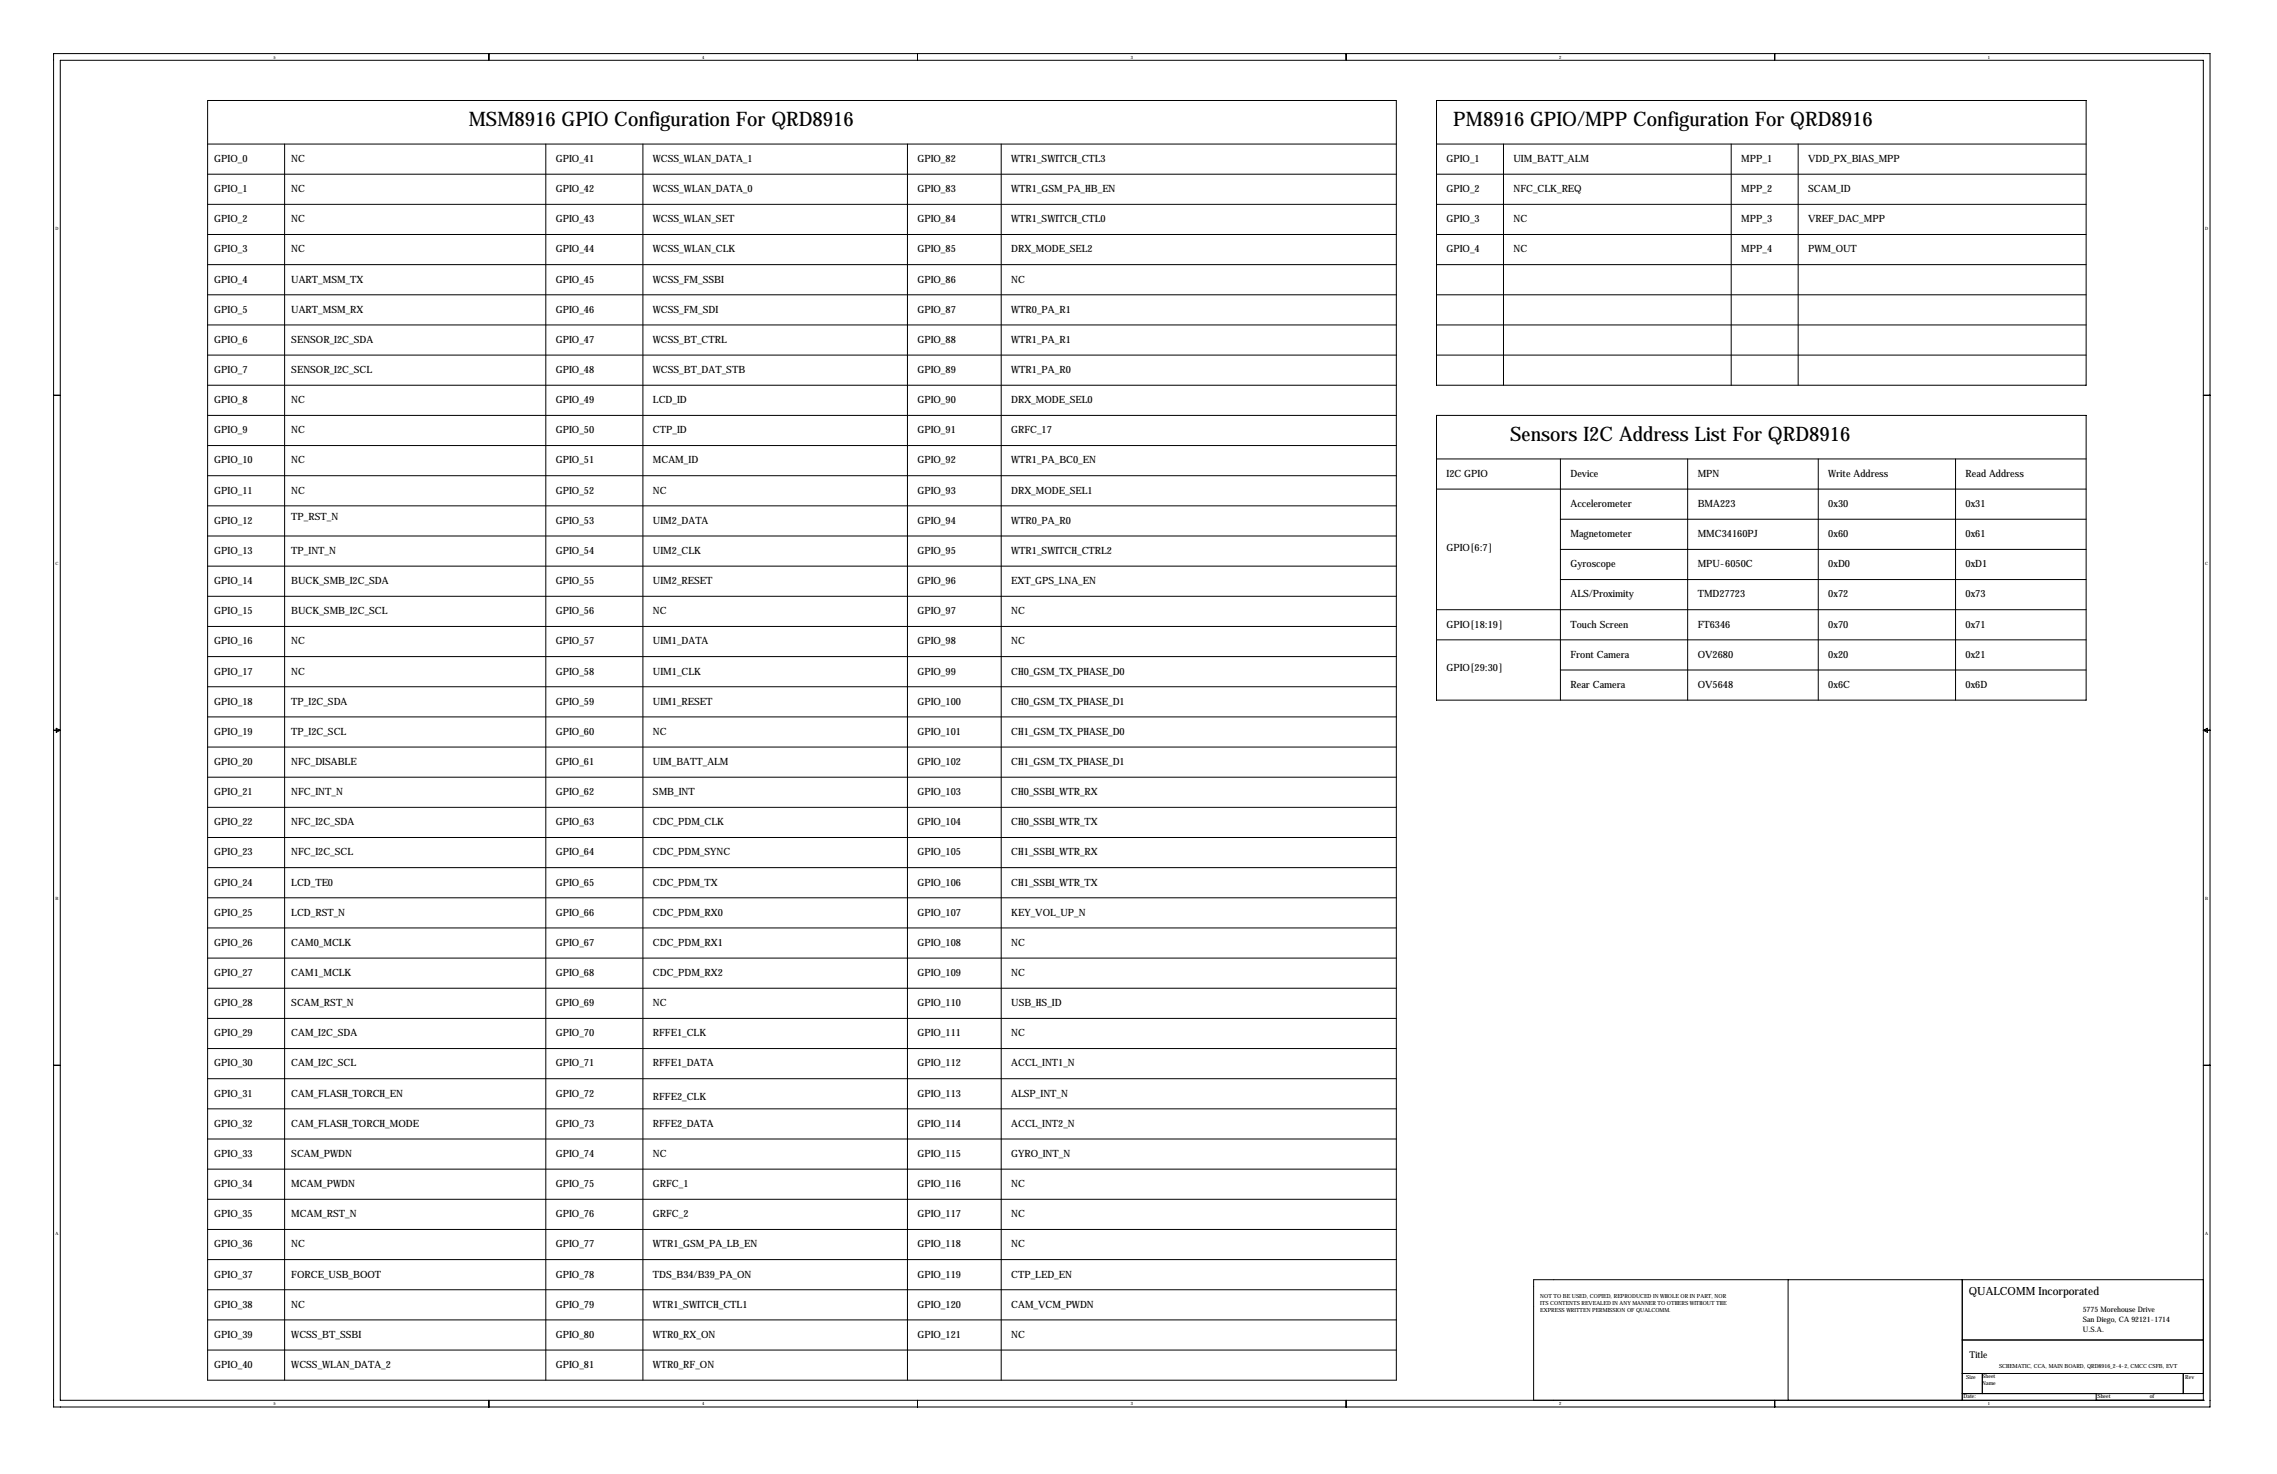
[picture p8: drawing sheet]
<svg xmlns="http://www.w3.org/2000/svg" width="864mm" height="559mm" viewBox="0 0 864 559" stroke-linecap="round" stroke-linejoin="round" font-family="sans-serif">
<defs><g id="words">
<g font-size="7.6">
<text x="177.8" y="47.9">MSM8916 GPIO Configuration For QRD8916</text>
<text x="551.2" y="47.9">PM8916 GPIO/MPP Configuration For QRD8916</text>
<text x="572.8" y="167.3">Sensors I2C Address List For QRD8916</text>
</g>
<text font-size="4.3" x="746.8" y="491">QUALCOMM Incorporated</text>
<g font-size="3.8">
<text x="81.3" y="61.4">GPIO_0</text>
<text x="110.5" y="61.4">NC</text>
<text x="210.8" y="61.4">GPIO_41</text>
<text x="247.6" y="61.4">WCSS_WLAN_DATA_1</text>
<text x="348" y="61.4">GPIO_82</text>
<text x="383.5" y="61.4">WTR1_SWITCH_CTL3</text>
<text x="548.6" y="61.4">GPIO_1</text>
<text x="574" y="61.4">UIM_BATT_ALM</text>
<text x="660.4" y="61.4">MPP_1</text>
<text x="685.8" y="61.4">VDD_PX_BIAS_MPP</text>
<text x="81.3" y="72.8">GPIO_1</text>
<text x="110.5" y="72.8">NC</text>
<text x="210.8" y="72.8">GPIO_42</text>
<text x="247.6" y="72.8">WCSS_WLAN_DATA_0</text>
<text x="348" y="72.8">GPIO_83</text>
<text x="383.5" y="72.8">WTR1_GSM_PA_HB_EN</text>
<text x="548.6" y="72.8">GPIO_2</text>
<text x="574" y="72.8">NFC_CLK_REQ</text>
<text x="660.4" y="72.8">MPP_2</text>
<text x="685.8" y="72.8">SCAM_ID</text>
<text x="81.3" y="84.3">GPIO_2</text>
<text x="110.5" y="84.3">NC</text>
<text x="210.8" y="84.3">GPIO_43</text>
<text x="247.6" y="84.3">WCSS_WLAN_SET</text>
<text x="348" y="84.3">GPIO_84</text>
<text x="383.5" y="84.3">WTR1_SWITCH_CTL0</text>
<text x="548.6" y="84.3">GPIO_3</text>
<text x="574" y="84.3">NC</text>
<text x="660.4" y="84.3">MPP_3</text>
<text x="685.8" y="84.3">VREF_DAC_MPP</text>
<text x="81.3" y="95.7">GPIO_3</text>
<text x="110.5" y="95.7">NC</text>
<text x="210.8" y="95.7">GPIO_44</text>
<text x="247.6" y="95.7">WCSS_WLAN_CLK</text>
<text x="348" y="95.7">GPIO_85</text>
<text x="383.5" y="95.7">DRX_MODE_SEL2</text>
<text x="548.6" y="95.7">GPIO_4</text>
<text x="574" y="95.7">NC</text>
<text x="660.4" y="95.7">MPP_4</text>
<text x="685.8" y="95.7">PWM_OUT</text>
<text x="81.3" y="107.1">GPIO_4</text>
<text x="110.5" y="107.1">UART_MSM_TX</text>
<text x="210.8" y="107.1">GPIO_45</text>
<text x="247.6" y="107.1">WCSS_FM_SSBI</text>
<text x="348" y="107.1">GPIO_86</text>
<text x="383.5" y="107.1">NC</text>
<text x="81.3" y="118.6">GPIO_5</text>
<text x="110.5" y="118.6">UART_MSM_RX</text>
<text x="210.8" y="118.6">GPIO_46</text>
<text x="247.6" y="118.6">WCSS_FM_SDI</text>
<text x="348" y="118.6">GPIO_87</text>
<text x="383.5" y="118.6">WTR0_PA_R1</text>
<text x="81.3" y="130">GPIO_6</text>
<text x="110.5" y="130">SENSOR_I2C_SDA</text>
<text x="210.8" y="130">GPIO_47</text>
<text x="247.6" y="130">WCSS_BT_CTRL</text>
<text x="348" y="130">GPIO_88</text>
<text x="383.5" y="130">WTR1_PA_R1</text>
<text x="81.3" y="141.4">GPIO_7</text>
<text x="110.5" y="141.4">SENSOR_I2C_SCL</text>
<text x="210.8" y="141.4">GPIO_48</text>
<text x="247.6" y="141.4">WCSS_BT_DAT_STB</text>
<text x="348" y="141.4">GPIO_89</text>
<text x="383.5" y="141.4">WTR1_PA_R0</text>
<text x="81.3" y="152.8">GPIO_8</text>
<text x="110.5" y="152.8">NC</text>
<text x="210.8" y="152.8">GPIO_49</text>
<text x="247.6" y="152.8">LCD_ID</text>
<text x="348" y="152.8">GPIO_90</text>
<text x="383.5" y="152.8">DRX_MODE_SEL0</text>
<text x="81.3" y="164.3">GPIO_9</text>
<text x="110.5" y="164.3">NC</text>
<text x="210.8" y="164.3">GPIO_50</text>
<text x="247.6" y="164.3">CTP_ID</text>
<text x="348" y="164.3">GPIO_91</text>
<text x="383.5" y="164.3">GRFC_17</text>
<text x="81.3" y="175.7">GPIO_10</text>
<text x="110.5" y="175.7">NC</text>
<text x="210.8" y="175.7">GPIO_51</text>
<text x="247.6" y="175.7">MCAM_ID</text>
<text x="348" y="175.7">GPIO_92</text>
<text x="383.5" y="175.7">WTR1_PA_BC0_EN</text>
<text x="548.6" y="180.8">I2C GPIO</text>
<text x="595.6" y="180.8">Device</text>
<text x="643.9" y="180.8">MPN</text>
<text x="693.4" y="180.8">Write Address</text>
<text x="745.5" y="180.8">Read Address</text>
<text x="81.3" y="187.1">GPIO_11</text>
<text x="110.5" y="187.1">NC</text>
<text x="210.8" y="187.1">GPIO_52</text>
<text x="247.6" y="187.1">NC</text>
<text x="348" y="187.1">GPIO_93</text>
<text x="383.5" y="187.1">DRX_MODE_SEL1</text>
<text x="110.5" y="197.3">TP_RST_N</text>
<text x="595.6" y="192.2">Accelerometer</text>
<text x="643.9" y="192.2">BMA223</text>
<text x="693.4" y="192.2">0x30</text>
<text x="745.5" y="192.2">0x31</text>
<text x="81.3" y="198.6">GPIO_12</text>
<text x="210.8" y="198.6">GPIO_53</text>
<text x="247.6" y="198.6">UIM2_DATA</text>
<text x="348" y="198.6">GPIO_94</text>
<text x="383.5" y="198.6">WTR0_PA_R0</text>
<text x="595.6" y="203.6">Magnetometer</text>
<text x="643.9" y="203.6">MMC34160PJ</text>
<text x="693.4" y="203.6">0x60</text>
<text x="745.5" y="203.6">0x61</text>
<text x="81.3" y="210">GPIO_13</text>
<text x="110.5" y="210">TP_INT_N</text>
<text x="210.8" y="210">GPIO_54</text>
<text x="247.6" y="210">UIM2_CLK</text>
<text x="348" y="210">GPIO_95</text>
<text x="383.5" y="210">WTR1_SWITCH_CTRL2</text>
<text x="548.6" y="208.7">GPIO[6:7]</text>
<text x="595.6" y="215.1">Gyroscope</text>
<text x="643.9" y="215.1">MPU-6050C</text>
<text x="693.4" y="215.1">0xD0</text>
<text x="745.5" y="215.1">0xD1</text>
<text x="81.3" y="221.4">GPIO_14</text>
<text x="110.5" y="221.4">BUCK_SMB_I2C_SDA</text>
<text x="210.8" y="221.4">GPIO_55</text>
<text x="247.6" y="221.4">UIM2_RESET</text>
<text x="348" y="221.4">GPIO_96</text>
<text x="383.5" y="221.4">EXT_GPS_LNA_EN</text>
<text x="595.6" y="226.5">ALS/Proximity</text>
<text x="643.9" y="226.5">TMD27723</text>
<text x="693.4" y="226.5">0x72</text>
<text x="745.5" y="226.5">0x73</text>
<text x="81.3" y="232.9">GPIO_15</text>
<text x="110.5" y="232.9">BUCK_SMB_I2C_SCL</text>
<text x="210.8" y="232.9">GPIO_56</text>
<text x="247.6" y="232.9">NC</text>
<text x="348" y="232.9">GPIO_97</text>
<text x="383.5" y="232.9">NC</text>
<text x="548.6" y="237.9">GPIO[18:19]</text>
<text x="595.6" y="237.9">Touch Screen</text>
<text x="643.9" y="237.9">FT6346</text>
<text x="693.4" y="237.9">0x70</text>
<text x="745.5" y="237.9">0x71</text>
<text x="81.3" y="244.3">GPIO_16</text>
<text x="110.5" y="244.3">NC</text>
<text x="210.8" y="244.3">GPIO_57</text>
<text x="247.6" y="244.3">UIM1_DATA</text>
<text x="348" y="244.3">GPIO_98</text>
<text x="383.5" y="244.3">NC</text>
<text x="595.6" y="249.4">Front Camera</text>
<text x="643.9" y="249.4">OV2680</text>
<text x="693.4" y="249.4">0x20</text>
<text x="745.5" y="249.4">0x21</text>
<text x="81.3" y="255.7">GPIO_17</text>
<text x="110.5" y="255.7">NC</text>
<text x="210.8" y="255.7">GPIO_58</text>
<text x="247.6" y="255.7">UIM1_CLK</text>
<text x="348" y="255.7">GPIO_99</text>
<text x="383.5" y="255.7">CH0_GSM_TX_PHASE_D0</text>
<text x="548.6" y="254.4">GPIO[29:30]</text>
<text x="595.6" y="260.8">Rear Camera</text>
<text x="643.9" y="260.8">OV5648</text>
<text x="693.4" y="260.8">0x6C</text>
<text x="745.5" y="260.8">0x6D</text>
<text x="81.3" y="267.1">GPIO_18</text>
<text x="110.5" y="267.1">TP_I2C_SDA</text>
<text x="210.8" y="267.1">GPIO_59</text>
<text x="247.6" y="267.1">UIM1_RESET</text>
<text x="348" y="267.1">GPIO_100</text>
<text x="383.5" y="267.1">CH0_GSM_TX_PHASE_D1</text>
<text x="81.3" y="278.6">GPIO_19</text>
<text x="110.5" y="278.6">TP_I2C_SCL</text>
<text x="210.8" y="278.6">GPIO_60</text>
<text x="247.6" y="278.6">NC</text>
<text x="348" y="278.6">GPIO_101</text>
<text x="383.5" y="278.6">CH1_GSM_TX_PHASE_D0</text>
<text x="81.3" y="290">GPIO_20</text>
<text x="110.5" y="290">NFC_DISABLE</text>
<text x="210.8" y="290">GPIO_61</text>
<text x="247.6" y="290">UIM_BATT_ALM</text>
<text x="348" y="290">GPIO_102</text>
<text x="383.5" y="290">CH1_GSM_TX_PHASE_D1</text>
<text x="81.3" y="301.4">GPIO_21</text>
<text x="110.5" y="301.4">NFC_INT_N</text>
<text x="210.8" y="301.4">GPIO_62</text>
<text x="247.6" y="301.4">SMB_INT</text>
<text x="348" y="301.4">GPIO_103</text>
<text x="383.5" y="301.4">CH0_SSBI_WTR_RX</text>
<text x="81.3" y="312.9">GPIO_22</text>
<text x="110.5" y="312.9">NFC_I2C_SDA</text>
<text x="210.8" y="312.9">GPIO_63</text>
<text x="247.6" y="312.9">CDC_PDM_CLK</text>
<text x="348" y="312.9">GPIO_104</text>
<text x="383.5" y="312.9">CH0_SSBI_WTR_TX</text>
<text x="81.3" y="324.3">GPIO_23</text>
<text x="110.5" y="324.3">NFC_I2C_SCL</text>
<text x="210.8" y="324.3">GPIO_64</text>
<text x="247.6" y="324.3">CDC_PDM_SYNC</text>
<text x="348" y="324.3">GPIO_105</text>
<text x="383.5" y="324.3">CH1_SSBI_WTR_RX</text>
<text x="81.3" y="335.7">GPIO_24</text>
<text x="110.5" y="335.7">LCD_TE0</text>
<text x="210.8" y="335.7">GPIO_65</text>
<text x="247.6" y="335.7">CDC_PDM_TX</text>
<text x="348" y="335.7">GPIO_106</text>
<text x="383.5" y="335.7">CH1_SSBI_WTR_TX</text>
<text x="81.3" y="347.2">GPIO_25</text>
<text x="110.5" y="347.2">LCD_RST_N</text>
<text x="210.8" y="347.2">GPIO_66</text>
<text x="247.6" y="347.2">CDC_PDM_RX0</text>
<text x="348" y="347.2">GPIO_107</text>
<text x="383.5" y="347.2">KEY_VOL_UP_N</text>
<text x="81.3" y="358.6">GPIO_26</text>
<text x="110.5" y="358.6">CAM0_MCLK</text>
<text x="210.8" y="358.6">GPIO_67</text>
<text x="247.6" y="358.6">CDC_PDM_RX1</text>
<text x="348" y="358.6">GPIO_108</text>
<text x="383.5" y="358.6">NC</text>
<text x="81.3" y="370">GPIO_27</text>
<text x="110.5" y="370">CAM1_MCLK</text>
<text x="210.8" y="370">GPIO_68</text>
<text x="247.6" y="370">CDC_PDM_RX2</text>
<text x="348" y="370">GPIO_109</text>
<text x="383.5" y="370">NC</text>
<text x="81.3" y="381.4">GPIO_28</text>
<text x="110.5" y="381.4">SCAM_RST_N</text>
<text x="210.8" y="381.4">GPIO_69</text>
<text x="247.6" y="381.4">NC</text>
<text x="348" y="381.4">GPIO_110</text>
<text x="383.5" y="381.4">USB_HS_ID</text>
<text x="81.3" y="392.9">GPIO_29</text>
<text x="110.5" y="392.9">CAM_I2C_SDA</text>
<text x="210.8" y="392.9">GPIO_70</text>
<text x="247.6" y="392.9">RFFE1_CLK</text>
<text x="348" y="392.9">GPIO_111</text>
<text x="383.5" y="392.9">NC</text>
<text x="81.3" y="404.3">GPIO_30</text>
<text x="110.5" y="404.3">CAM_I2C_SCL</text>
<text x="210.8" y="404.3">GPIO_71</text>
<text x="247.6" y="404.3">RFFE1_DATA</text>
<text x="348" y="404.3">GPIO_112</text>
<text x="383.5" y="404.3">ACCL_INT1_N</text>
<text x="81.3" y="415.7">GPIO_31</text>
<text x="110.5" y="415.7">CAM_FLASH_TORCH_EN</text>
<text x="210.8" y="415.7">GPIO_72</text>
<text x="247.6" y="417">RFFE2_CLK</text>
<text x="348" y="415.7">GPIO_113</text>
<text x="383.5" y="415.7">ALSP_INT_N</text>
<text x="81.3" y="427.2">GPIO_32</text>
<text x="110.5" y="427.2">CAM_FLASH_TORCH_MODE</text>
<text x="210.8" y="427.2">GPIO_73</text>
<text x="247.6" y="427.2">RFFE2_DATA</text>
<text x="348" y="427.2">GPIO_114</text>
<text x="383.5" y="427.2">ACCL_INT2_N</text>
<text x="81.3" y="438.6">GPIO_33</text>
<text x="110.5" y="438.6">SCAM_PWDN</text>
<text x="210.8" y="438.6">GPIO_74</text>
<text x="247.6" y="438.6">NC</text>
<text x="348" y="438.6">GPIO_115</text>
<text x="383.5" y="438.6">GYRO_INT_N</text>
<text x="81.3" y="450">GPIO_34</text>
<text x="110.5" y="450">MCAM_PWDN</text>
<text x="210.8" y="450">GPIO_75</text>
<text x="247.6" y="450">GRFC_1</text>
<text x="348" y="450">GPIO_116</text>
<text x="383.5" y="450">NC</text>
<text x="81.3" y="461.5">GPIO_35</text>
<text x="110.5" y="461.5">MCAM_RST_N</text>
<text x="210.8" y="461.5">GPIO_76</text>
<text x="247.6" y="461.5">GRFC_2</text>
<text x="348" y="461.5">GPIO_117</text>
<text x="383.5" y="461.5">NC</text>
<text x="81.3" y="472.9">GPIO_36</text>
<text x="110.5" y="472.9">NC</text>
<text x="210.8" y="472.9">GPIO_77</text>
<text x="247.6" y="472.9">WTR1_GSM_PA_LB_EN</text>
<text x="348" y="472.9">GPIO_118</text>
<text x="383.5" y="472.9">NC</text>
<text x="81.3" y="484.3">GPIO_37</text>
<text x="110.5" y="484.3">FORCE_USB_BOOT</text>
<text x="210.8" y="484.3">GPIO_78</text>
<text x="247.6" y="484.3">TDS_B34/B39_PA_ON</text>
<text x="348" y="484.3">GPIO_119</text>
<text x="383.5" y="484.3">CTP_LED_EN</text>
<text x="81.3" y="495.7">GPIO_38</text>
<text x="110.5" y="495.7">NC</text>
<text x="210.8" y="495.7">GPIO_79</text>
<text x="247.6" y="495.7">WTR1_SWITCH_CTL1</text>
<text x="348" y="495.7">GPIO_120</text>
<text x="383.5" y="495.7">CAM_VCM_PWDN</text>
<text x="81.3" y="507.2">GPIO_39</text>
<text x="110.5" y="507.2">WCSS_BT_SSBI</text>
<text x="210.8" y="507.2">GPIO_80</text>
<text x="247.6" y="507.2">WTR0_RX_ON</text>
<text x="348" y="507.2">GPIO_121</text>
<text x="383.5" y="507.2">NC</text>
<text x="81.3" y="518.6">GPIO_40</text>
<text x="110.5" y="518.6">WCSS_WLAN_DATA_2</text>
<text x="210.8" y="518.6">GPIO_81</text>
<text x="247.6" y="518.6">WTR0_RF_ON</text>
</g>
<text font-size="3.6" x="747" y="514.9">Title</text>
<g font-size="2.8">
<text x="789.9" y="497.5">5775 Morehouse Drive</text>
<text x="789.9" y="501.3">San Diego, CA 92121-1714</text>
<text x="789.9" y="505.1">U.S.A.</text>
</g>
<g font-size="2.1">
<text x="584.2" y="491.9">NOT TO BE USED, COPIED, REPRODUCED IN WHOLE OR IN PART, NOR</text>
<text x="584.2" y="497.5">EXPRESS WRITTEN PERMISSION OF QUALCOMM.</text>
<text x="584.2" y="494.7">ITS CONTENTS REVEALED IN ANY MANNER TO OTHERS WITHOUT THE</text>
<text x="758.2" y="518.6">SCHEMATIC, CCA, MAIN BOARD, QRD8916_2-4-2, CMCC CSFB, EVT</text>
<text x="745.7" y="522.6">Size</text>
<text x="751.8" y="525.2">Name</text>
<text x="751.8" y="522.4">Sheet</text>
<text x="828.8" y="522.9">Rev</text>
<text x="744.7" y="530">Date:</text>
<text x="795.5" y="530">Sheet</text>
<text x="815.3" y="530">of</text>
</g>
<g font-size="1.7">
<text x="103.7" y="22.2">5</text>
<text x="266.3" y="22.2">4</text>
<text x="428.8" y="22.2">3</text>
<text x="591.4" y="22.2">2</text>
<text x="754" y="22.2">1</text>
<text x="21" y="87">D</text>
<text x="836.4" y="87">D</text>
<text x="21" y="214">C</text>
<text x="836.4" y="214">C</text>
<text x="21" y="341">B</text>
<text x="836.4" y="341">B</text>
<text x="21" y="468">A</text>
<text x="836.4" y="468">A</text>
<text x="103.7" y="532.8">5</text>
<text x="266.3" y="532.8">4</text>
<text x="428.8" y="532.8">3</text>
<text x="591.4" y="532.8">2</text>
<text x="754" y="532.8">1</text>
</g>
</g></defs>
<g fill="none" stroke="#000" stroke-width=".38">
<path d="M20.3 20.3h817.9v513.1h-817.9zM22.9 22.9h812.8v508h-812.8zM78.7 38.1h450.9v485.1h-450.9zM185.4 20.3v2.6M348 20.3v2.6M510.5 20.3v2.6M544.8 38.1h246.4v108h-246.4zM673.1 20.3v2.6M78.7 54.6h450.9M107.9 54.6v468.6M207 54.6v468.6M243.8 54.6v468.6"/>
<path d="M344.2 54.6v468.6M379.7 54.6v468.6M544.8 54.6h246.4M570.2 54.6v91.5M656.6 54.6v91.5M682 54.6v91.5M78.7 66h450.9M78.7 77.5h450.9M544.8 66h246.4M544.8 77.5h246.4M78.7 88.9h450.9M544.8 88.9h246.4"/>
<path d="M78.7 100.3h450.9M78.7 111.8h450.9M544.8 100.3h246.4M544.8 111.8h246.4M78.7 123.2h450.9M78.7 134.6h450.9M544.8 123.2h246.4M544.8 134.6h246.4M20.3 149.9h2.6M78.7 146.1h450.9M78.7 157.5h450.9M544.8 157.5h246.4v107.9h-246.4z"/>
<path d="M835.7 149.9h2.5M78.7 168.9h450.9M544.8 174h246.4M591.8 174v91.4M640.1 174v91.4M689.6 174v91.4M741.7 174v91.4M78.7 180.3h450.9M78.7 191.8h450.9M544.8 185.4h246.4M591.8 196.8h199.4M78.7 203.2h450.9"/>
<path d="M78.7 214.6h450.9M591.8 219.7h199.4M591.8 208.3h199.4M78.7 226.1h450.9M78.7 237.5h450.9M544.8 231.1h246.4M78.7 248.9h450.9M544.8 242.6h246.4M591.8 254h199.4M20.3 276.9h2.6M21.3 276.1l1.6 .8-1.6 .7zM78.7 260.3h450.9"/>
<path d="M78.7 271.8h450.9M835.7 276.9h2.5M835.7 276.9l1.5-.8v1.5zM78.7 283.2h450.9M78.7 294.6h450.9M78.7 306.1h450.9M78.7 317.5h450.9M78.7 328.9h450.9M78.7 340.4h450.9M78.7 351.8h450.9M78.7 363.2h450.9M78.7 374.6h450.9"/>
<path d="M78.7 386.1h450.9M78.7 397.5h450.9M20.3 403.9h2.6M78.7 408.9h450.9M835.7 403.9h2.5M78.7 420.4h450.9M78.7 431.8h450.9M78.7 443.2h450.9M78.7 454.7h450.9M78.7 466.1h450.9M78.7 477.5h450.9M78.7 488.9h450.9"/>
<path d="M678.2 485.1v45.8M744.2 485.1v45.8M835.7 485.1h-254v45.8M78.7 511.8h450.9M78.7 500.4h450.9M744.2 508h91.5M185.4 530.9v2.5M348 530.9v2.5M510.5 530.9v2.5M673.1 530.9v2.5M744.2 520.7h91.5M744.2 528.3h91.5"/>
<path d="M751.8 520.7v7.6M795 530.9h.1M795 528.3v2.6M828 520.7v7.6M835.7 530.9h.1"/>
</g>
<use href="#words"/>
</svg>
